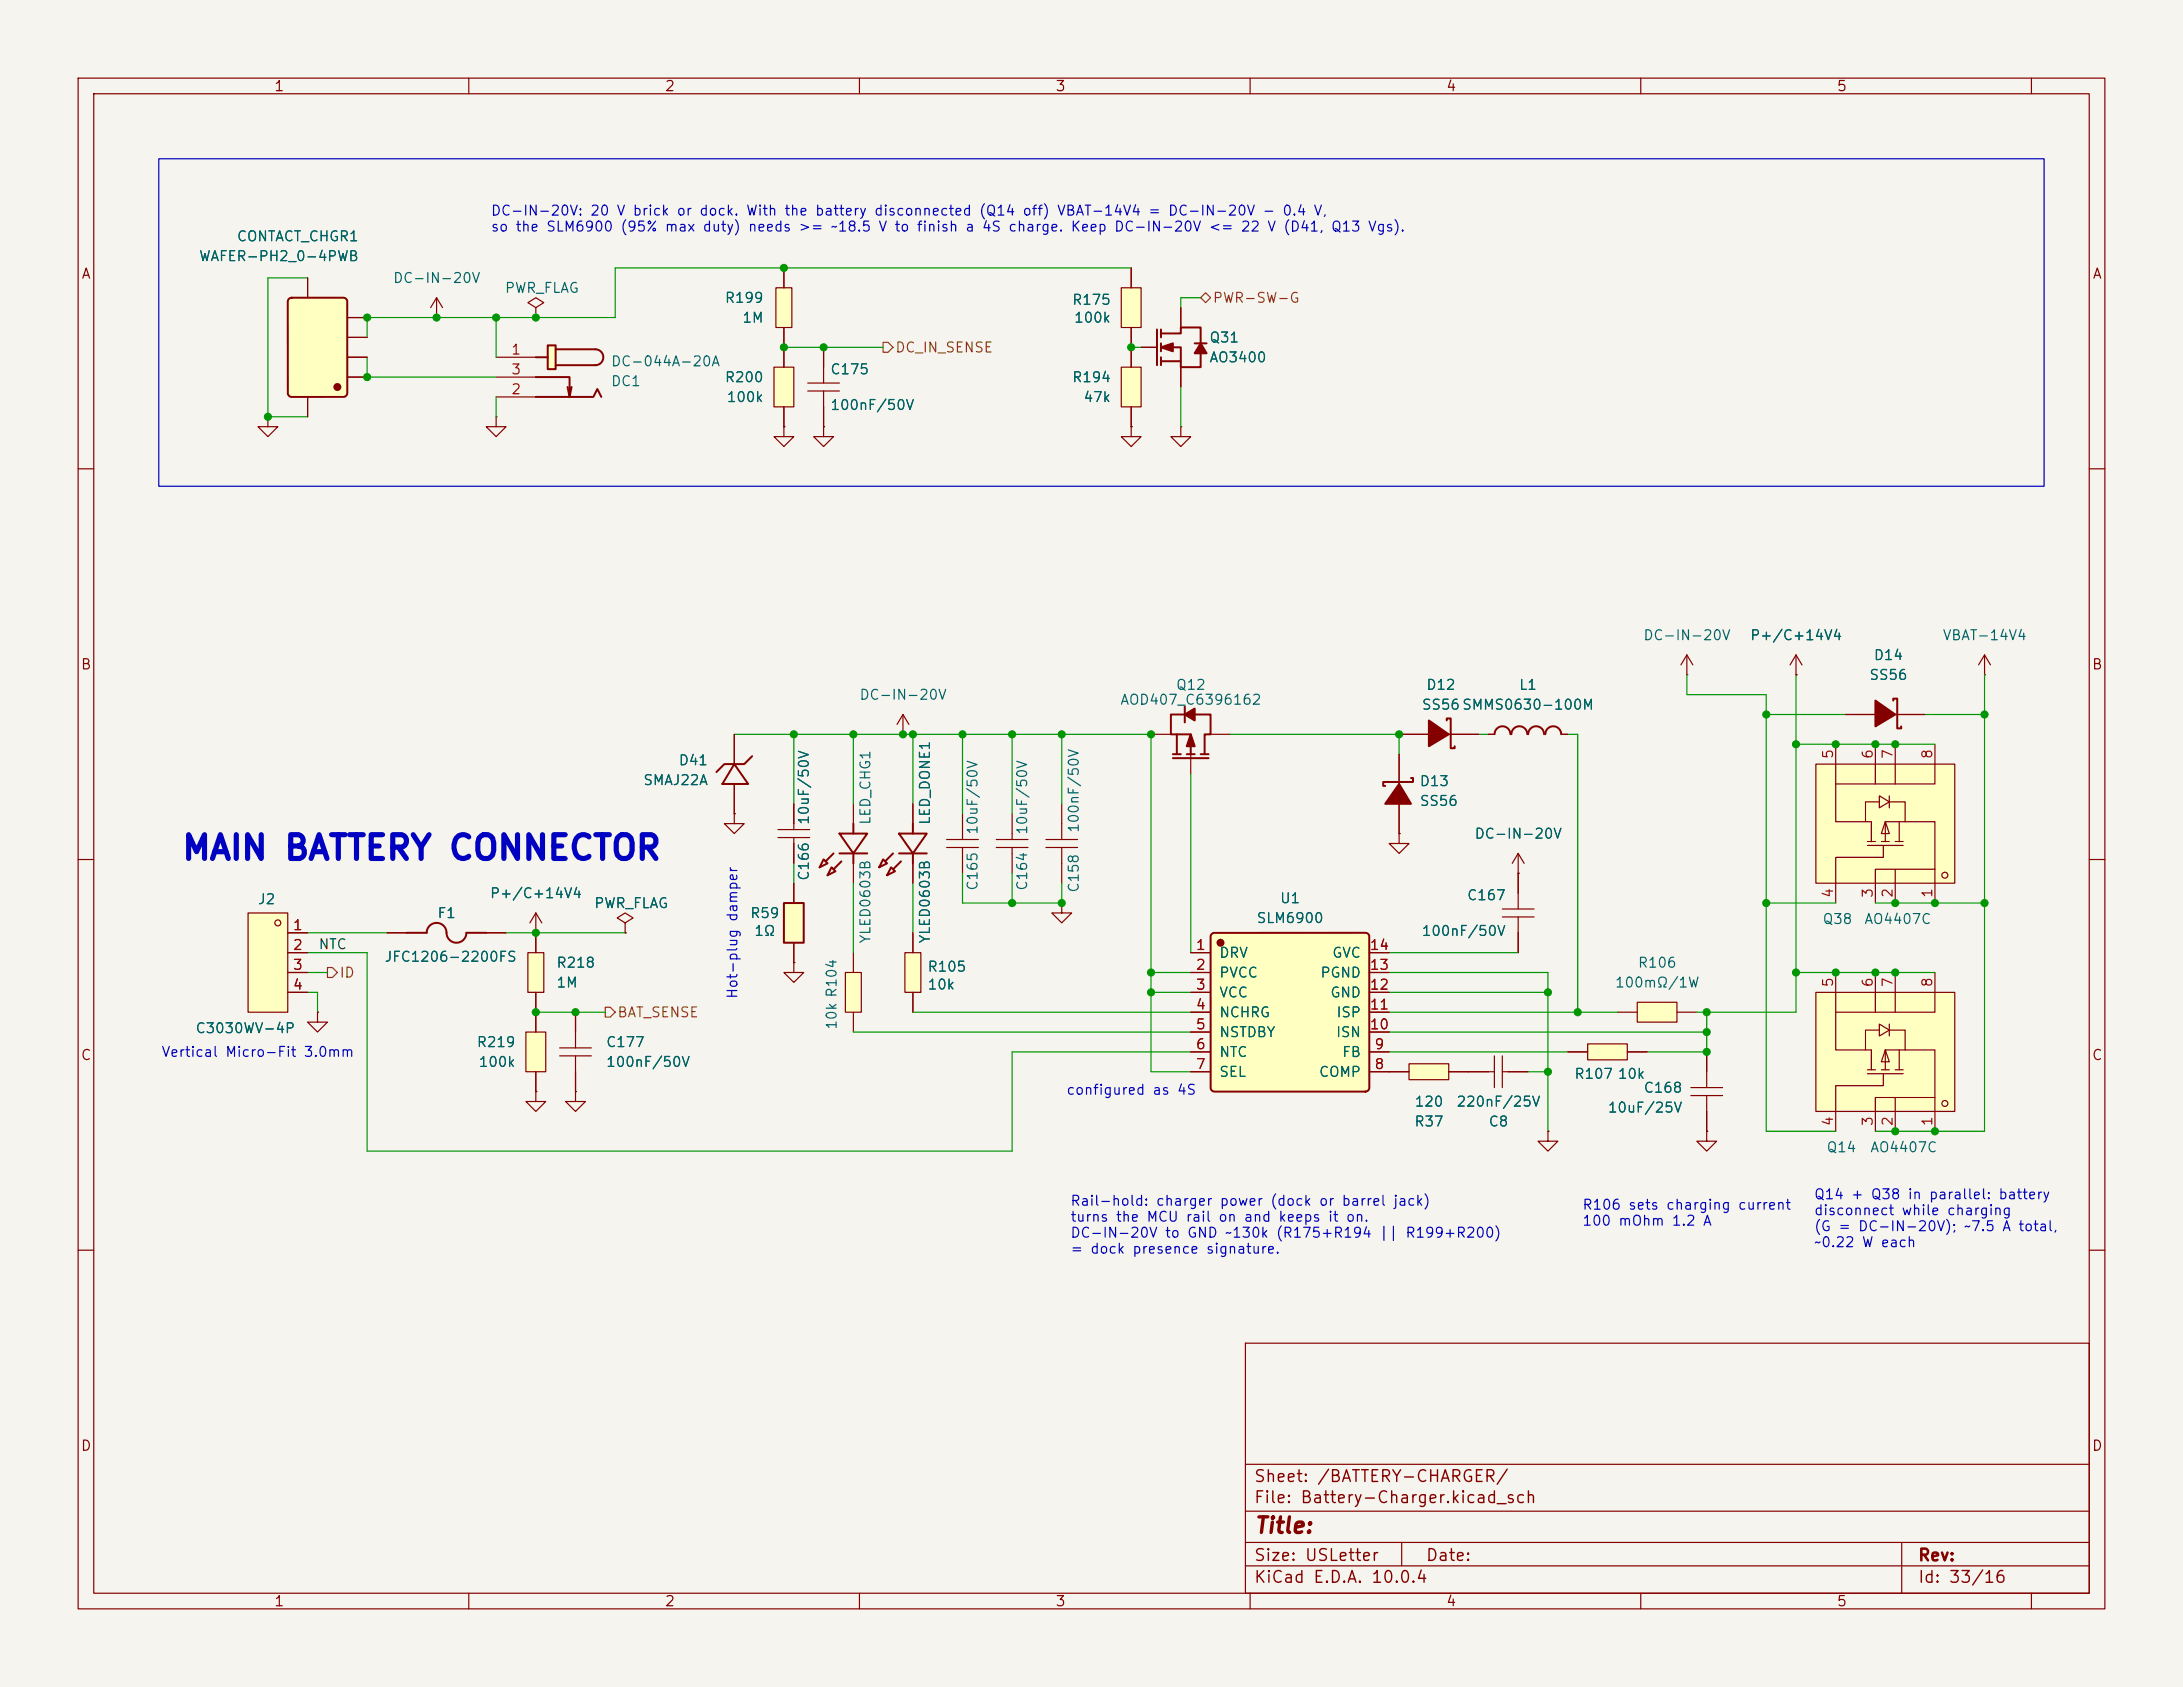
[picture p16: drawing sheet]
<svg xmlns="http://www.w3.org/2000/svg" width="279mm" height="216mm" viewBox="0 0 279 216" stroke-linecap="round" stroke-linejoin="round" font-family="sans-serif">
<defs><g id="words">
<text font-size="3" fill="#0000c2" x="23.1" y="110.8">MAIN BATTERY CONNECTOR</text>
<text font-size="2" fill="#840000" x="160.4" y="196.7">Title:</text>
<g font-size="1.5" fill="#840000">
<text x="160.4" y="190">Sheet: /BATTERY-CHARGER/</text>
<text x="160.4" y="192.7">File: Battery-Charger.kicad_sch</text>
<text x="160.4" y="202.9">KiCad E.D.A. 10.0.4</text>
<text x="160.4" y="200.1">Size: USLetter</text>
<text x="182.4" y="200.1">Date:</text>
<text x="245.4" y="200.1">Rev:</text>
<text x="245.4" y="202.9">Id: 33/16</text>
</g>
<g font-size="1.3" fill="#840000">
<text x="35" y="12">1</text>
<text x="85" y="12">2</text>
<text x="135" y="12">3</text>
<text x="185" y="12">4</text>
<text x="235" y="12">5</text>
<text x="10.3" y="36">A</text>
<text x="267.7" y="36">A</text>
<text x="10.3" y="86">B</text>
<text x="267.7" y="86">B</text>
<text x="10.3" y="136">C</text>
<text x="267.7" y="136">C</text>
<text x="10.3" y="186">D</text>
<text x="267.7" y="186">D</text>
<text x="35" y="205.9">1</text>
<text x="85" y="205.9">2</text>
<text x="135" y="205.9">3</text>
<text x="185" y="205.9">4</text>
<text x="235" y="205.9">5</text>
</g>
<g font-size="1.3" fill="#0000c2">
<text x="62.7" y="27.9">DC-IN-20V: 20 V brick or dock. With the battery disconnected (Q14 off) VBAT-14V4 = DC-IN-20V - 0.4 V,</text>
<text x="62.7" y="30">so the SLM6900 (95% max duty) needs &gt;= ~18.5 V to finish a 4S charge. Keep DC-IN-20V &lt;= 22 V (D41, Q13 Vgs).</text>
<text x="94.7" y="127.9" transform="rotate(-90 94.7 127.9)">Hot-plug damper</text>
<text x="20.6" y="135.6">Vertical Micro-Fit 3.0mm</text>
<text x="136.4" y="140.4">configured as 4S</text>
<text x="136.9" y="154.6">Rail-hold: charger power (dock or barrel jack)</text>
<text x="202.4" y="155.1">R106 sets charging current</text>
<text x="232.1" y="153.8">Q14 + Q38 in parallel: battery</text>
<text x="232.1" y="155.8">disconnect while charging</text>
<text x="136.9" y="156.7">turns the MCU rail on and keeps it on.</text>
<text x="136.9" y="158.7">DC-IN-20V to GND ~130k (R175+R194 || R199+R200)</text>
<text x="136.9" y="160.8">= dock presence signature.</text>
<text x="202.4" y="157.2">100 mOhm 1.2 A</text>
<text x="232.1" y="157.9">(G = DC-IN-20V); ~7.5 A total,</text>
<text x="232.1" y="159.9">~0.22 W each</text>
</g>
<g font-size="1.3" fill="#006464">
<text x="25.4" y="33.7">WAFER-PH2_0-4PWB</text>
<text x="30.2" y="31.2">CONTACT_CHGR1</text>
<text x="50.2" y="36.5">DC-IN-20V</text>
<text x="64.5" y="37.8">PWR_FLAG</text>
<text x="92.7" y="39.1">R199</text>
<text x="94.9" y="41.6">1M</text>
<text x="137.1" y="39.3">R175</text>
<text x="137.4" y="41.6">100k</text>
<text x="78.1" y="47.2">DC-044A-20A</text>
<text x="154.7" y="44.2">Q31</text>
<text x="154.7" y="46.7">AO3400</text>
<text x="78.1" y="49.7">DC1</text>
<text x="92.7" y="49.2">R200</text>
<text x="92.9" y="51.8">100k</text>
<text x="106.2" y="48.2">C175</text>
<text x="106.2" y="52.8">100nF/50V</text>
<text x="137.1" y="49.2">R194</text>
<text x="138.6" y="51.8">47k</text>
<text x="210.2" y="82.3">DC-IN-20V</text>
<text x="223.9" y="82.3">P+/C+14V4</text>
<text x="248.5" y="82.3">VBAT-14V4</text>
<text x="109.9" y="89.9">DC-IN-20V</text>
<text x="150.4" y="88.6">Q12</text>
<text x="182.5" y="88.6">D12</text>
<text x="194.3" y="88.6">L1</text>
<text x="239.2" y="87.3">SS56</text>
<text x="239.7" y="84.8">D14</text>
<text x="143.3" y="90.5">AOD407_C6396162</text>
<text x="181.9" y="91.1">SS56SMMS0630-100M</text>
<text x="82.2" y="100.8">SMAJ22A</text>
<text x="86.8" y="98.3">D41</text>
<text x="181.6" y="100.9">D13</text>
<text x="103.8" y="105.7" transform="rotate(-90 103.8 105.7)">10uF/50V</text>
<text x="111.7" y="105.7" transform="rotate(-90 111.7 105.7)">LED_CHG1</text>
<text x="119.3" y="105.7" transform="rotate(-90 119.3 105.7)">LED_DONE1</text>
<text x="125.4" y="106.9" transform="rotate(-90 125.4 106.9)">10uF/50V</text>
<text x="131.8" y="106.9" transform="rotate(-90 131.8 106.9)">10uF/50V</text>
<text x="138.4" y="106.7" transform="rotate(-90 138.4 106.7)">100nF/50V</text>
<text x="181.6" y="103.5">SS56</text>
<text x="188.6" y="107.7">DC-IN-20V</text>
<text x="103.8" y="112.8" transform="rotate(-90 103.8 112.8)">C166</text>
<text x="32.9" y="116">J2</text>
<text x="55.9" y="117.8">F1</text>
<text x="62.6" y="115.3">P+/C+14V4</text>
<text x="76" y="116.5">PWR_FLAG</text>
<text x="95.9" y="117.8">R59</text>
<text x="125.4" y="114.1" transform="rotate(-90 125.4 114.1)">C165</text>
<text x="131.8" y="114.1" transform="rotate(-90 131.8 114.1)">C164</text>
<text x="138.4" y="114.3" transform="rotate(-90 138.4 114.3)">C158</text>
<text x="160.7" y="118.4">SLM6900</text>
<text x="163.7" y="115.9">U1</text>
<text x="187.7" y="115.5">C167</text>
<text x="233.2" y="118.6">Q38</text>
<text x="238.5" y="118.6">AO4407C</text>
<text x="49.1" y="123.4">JFC1206-2200FS</text>
<text x="71.1" y="124.2">R218</text>
<text x="96.4" y="120.1">1Ω</text>
<text x="111.7" y="120.8" transform="rotate(-90 111.7 120.8)">YLED0603B</text>
<text x="118.6" y="124.7">R105</text>
<text x="119.3" y="120.8" transform="rotate(-90 119.3 120.8)">YLED0603B</text>
<text x="156" y="122.9">DRV</text>
<text x="156" y="125.4">PVCC</text>
<text x="168.9" y="125.4">PGND</text>
<text x="170.4" y="122.9">GVC</text>
<text x="181.9" y="120.1">100nF/50V</text>
<text x="209.5" y="124.2">R106</text>
<text x="71.1" y="126.7">1M</text>
<text x="107.4" y="131.9" transform="rotate(-90 107.4 131.9)">10k R104</text>
<text x="118.6" y="127">10k</text>
<text x="156" y="128">VCC</text>
<text x="156" y="130.5">NCHRG</text>
<text x="170.2" y="128">GND</text>
<text x="171" y="130.5">ISP</text>
<text x="206.6" y="126.7">100mΩ/1W</text>
<text x="24.9" y="132.5">C3030WV-4P</text>
<text x="60.9" y="134.3">R219</text>
<text x="61.2" y="136.9">100k</text>
<text x="77.5" y="134.3">C177</text>
<text x="77.5" y="136.9">100nF/50V</text>
<text x="156" y="133.1">NSTDBY</text>
<text x="156" y="135.6">NTC</text>
<text x="170.9" y="133.1">ISN</text>
<text x="171.7" y="135.6">FB</text>
<text x="156" y="138.1">SEL</text>
<text x="168.7" y="138.1">COMP</text>
<text x="181" y="141.9">120</text>
<text x="186.3" y="141.9">220nF/25V</text>
<text x="201.4" y="138.4">R107</text>
<text x="205.7" y="142.7">10uF/25V</text>
<text x="207" y="138.4">10k</text>
<text x="210.3" y="140.2">C168</text>
<text x="180.9" y="144.5">R37</text>
<text x="190.4" y="144.5">C8</text>
<text x="233.7" y="147.8">Q14</text>
<text x="239.3" y="147.8">AO4407C</text>
</g>
<g font-size="1.3" fill="#725600">
<text x="155.1" y="39.1">PWR-SW-G</text>
<text x="114.5" y="45.4">DC_IN_SENSE</text>
<text x="43.4" y="125.4">ID</text>
<text x="78.9" y="130.5">BAT_SENSE</text>
</g>
<g font-size="1.3" fill="#a90000">
<text x="65.3" y="45.7">1</text>
<text x="65.3" y="50.8">2</text>
<text x="65.3" y="48.2">3</text>
<text x="234.9" y="97.2" transform="rotate(-90 234.9 97.2)">5</text>
<text x="240" y="97.2" transform="rotate(-90 240 97.2)">6</text>
<text x="242.5" y="97.2" transform="rotate(-90 242.5 97.2)">7</text>
<text x="247.6" y="97.2" transform="rotate(-90 247.6 97.2)">8</text>
<text x="37.4" y="119.4">1</text>
<text x="234.9" y="115" transform="rotate(-90 234.9 115)">4</text>
<text x="240" y="115" transform="rotate(-90 240 115)">3</text>
<text x="242.5" y="115" transform="rotate(-90 242.5 115)">2</text>
<text x="247.6" y="115" transform="rotate(-90 247.6 115)">1</text>
<text x="37.4" y="121.9">2</text>
<text x="37.4" y="124.4">3</text>
<text x="153" y="121.9">1</text>
<text x="153" y="124.4">2</text>
<text x="175.2" y="124.4">13</text>
<text x="175.2" y="121.9">14</text>
<text x="37.4" y="127">4</text>
<text x="153" y="127">3</text>
<text x="153" y="129.5">4</text>
<text x="175.2" y="129.5">11</text>
<text x="175.2" y="127">12</text>
<text x="234.9" y="126.4" transform="rotate(-90 234.9 126.4)">5</text>
<text x="240" y="126.4" transform="rotate(-90 240 126.4)">6</text>
<text x="242.5" y="126.4" transform="rotate(-90 242.5 126.4)">7</text>
<text x="247.6" y="126.4" transform="rotate(-90 247.6 126.4)">8</text>
<text x="153" y="132.1">5</text>
<text x="153" y="134.6">6</text>
<text x="153" y="137.1">7</text>
<text x="175.2" y="132.1">10</text>
<text x="175.8" y="137.1">8</text>
<text x="175.8" y="134.6">9</text>
<text x="234.9" y="144.2" transform="rotate(-90 234.9 144.2)">4</text>
<text x="240" y="144.2" transform="rotate(-90 240 144.2)">3</text>
<text x="242.5" y="144.2" transform="rotate(-90 242.5 144.2)">2</text>
<text x="247.6" y="144.2" transform="rotate(-90 247.6 144.2)">1</text>
</g>
<text font-size="1.3" fill="#0f0f0f" x="40.7" y="121.8">NTC</text>
</g></defs>
<path d="M0 0h279.4v215.9h-279.4z" fill="#f5f4ef" stroke="#f5f4ef" stroke-width=".13"/>
<g fill="none" stroke="#840000" stroke-width=".15">
<path d="M10 10h259.4v195.9h-259.4zM12 12h255.4v191.9h-255.4zM60 10v2M110 10v2M160 10v2M210 10v2M260 10v2M10 60h2M267.4 60h2M10 110h2M267.4 110h2M10 160h2"/>
<path d="M159.4 171.9h108v32h-108zM267.4 160h2M159.4 197.4h108M159.4 193.4h108M159.4 187.4h108M179.4 197.4v3M243.4 197.4v6.5M60 203.9v2M110 203.9v2M159.4 200.4h108M160 203.9v2M210 203.9v2"/>
<path d="M260 203.9v2"/>
</g>
<path d="M203.2 133.6h5.1v2h-5.1z" fill="#ffffc2"/>
<path d="M200.7 134.6h2.5M203.2 133.6h5.1v2h-5.1zM208.3 134.6h2.5" fill="none" stroke="#840000" stroke-width=".15"/>
<path d="M180.3 136.1h5.1v2.1h-5.1z" fill="#ffffc2"/>
<path d="M55.9 38.1l-.8 1.3M55.9 38.1l.7 1.3M55.9 38.1v2.5M55.9 40.6h.1M115.6 94h.1M115.6 91.4l-.8 1.3M115.6 91.4l.7 1.3M115.6 91.4v2.6M177.8 137.2h2.5M180.3 136.1h5.1v2.1h-5.1zM185.4 137.2h2.6" fill="none" stroke="#840000" stroke-width=".15"/>
<path d="M31.7 116.8h5.1v12.7h-5.1z" fill="#ffffc2"/>
<g fill="none" stroke="#840000" stroke-width=".15">
<path d="M68.6 39.4l1-.7-1-.6-1 .6 1 .7v1.2M68.6 40.6h.1M103.4 49h4M103.4 50h4M105.4 44.5v4.5M105.4 50v4.6M31.7 116.8h5.1v12.7h-5.1zM36.8 119.4h2.6M36.8 121.9h2.6M36.8 124.5h2.6M36.8 127h2.6"/>
<circle cx="35.6" cy="118.1" r=".38"/>
</g>
<path d="M209.5 128.3h5.1v2.5h-5.1z" fill="#ffffc2"/>
<path d="M207 129.5h2.5M209.5 128.3h5.1v2.5h-5.1zM214.6 129.5h2.6" fill="none" stroke="#840000" stroke-width=".15"/>
<g fill="#ffffc2">
<path d="M232.4 127h17.8v15.2h-17.8z"/>
<path d="M241.3 134.4l.5 1.5h-1z"/>
<path d="M240.5 131.1l1.3 .7-1.3 .8z"/>
</g>
<g fill="none" stroke="#840000" stroke-width=".15">
<path d="M71.6 134.1h4.1M71.6 135.1h4.1M73.7 129.5v4.6M73.7 135.1v4.6M232.4 127h17.8v15.2h-17.8zM234.9 124.5v9.9h3.9M239 137.4h4.6M239 136.9h1M240 124.5v5M240.5 131.8h-1.7v2.6h.7v2.5M240.5 131.1l1.3 .7-1.3 .8zM240.8 136.9h1"/>
<path d="M241.1 137.4v1.5h-6.2v5.9M241.3 134.4l.5 1.5h-1zM241.8 131.8h2v2.6M241.8 131.1v1.5M242.6 124.5v5M242.6 136.9h1M243.1 134.4v2.5M243.8 134.4h-2.5v2.5M243.8 134.4h3.8v6.1h-7.6v4.3M247.6 124.5v5h-12.7M242.6 140.5v4.3M247.6 140.5v4.3"/>
<circle cx="248.9" cy="141.2" r=".38"/>
</g>
<g fill="#ffffc2">
<path d="M232.4 97.8h17.8v15.2h-17.8z"/>
<path d="M241.3 105.2l.5 1.5h-1z"/>
<path d="M240.5 101.9l1.3 .7-1.3 .8z"/>
</g>
<g fill="none" stroke="#840000" stroke-width=".15">
<path d="M232.4 97.8h17.8v15.2h-17.8zM234.9 95.3v9.9h3.9M240 95.3v5M242.6 95.3v5M247.6 95.3v5h-12.7M239 108.2h4.6M239 107.7h1M240.5 102.6h-1.7v2.6h.7v2.5M240.5 101.9l1.3 .7-1.3 .8zM240.8 107.7h1M241.1 108.2v1.5h-6.2v5.9M241.3 105.2l.5 1.5h-1z"/>
<path d="M241.8 102.6h2v2.6M241.8 101.9v1.5M242.6 111.2v4.4M242.6 107.7h1M243.1 105.2v2.5M243.8 105.2h-2.5v2.5M243.8 105.2h3.8v6h-7.6v4.4M247.6 111.2v4.4M188 137.2h3.3M191.3 135.1v4.1M192.3 137.2h3.3M192.3 135.1v4.1"/>
<path d="M216.4 139.2h4.1M218.4 134.6v4.6M198.1 144.8v1.3h-1.3l1.3 1.2 1.3-1.2h-1.3M198.1 144.8h.1M216.4 140.2h4.1M218.4 144.8v1.3h-1.2l1.2 1.2 1.3-1.2h-1.3M218.4 144.8h.1M218.4 140.2v4.6"/>
<circle cx="248.9" cy="112" r=".38"/>
</g>
<path d="M143.5 36.8h2.5v5.1h-2.5z" fill="#ffffc2"/>
<path d="M143.5 36.8h2.5v5.1h-2.5zM144.8 34.3v2.5M151.1 39.4v2.5M144.8 41.9v2.6M146 44.5h2.1M151.1 47v2.5M254 86.4h.1M254 83.8l-.8 1.3M254 83.8l.8 1.3M254 83.8v2.6" fill="none" stroke="#840000" stroke-width=".15"/>
<path d="M148.1 42.2v4.5M148.6 42.7h2.5v-.8h2.6v2M148.6 44.5h2.5v2.5h2.6v-1.8M148.6 42.2v1M148.6 43.9v1.1M148.6 45.7v1M148.6 46.2h2.5M152.9 43.9h1.5" fill="none" stroke="#840000" stroke-width=".25"/>
<g fill="#840000" stroke="#840000" stroke-width=".25">
<path d="M148.6 44.5l1.5-.6v1.1z"/>
<path d="M153.7 43.9l.7 1.3h-1.5z"/>
</g>
<path d="M143.5 47h2.5v5.1h-2.5z" fill="#ffffc2"/>
<path d="M143.5 47h2.5v5.1h-2.5zM144.8 44.5v2.5M144.8 52.1v2.5" fill="none" stroke="#840000" stroke-width=".15"/>
<path d="M155.1 119.5l.2-.1h19.5l.3 .1 .2 .3v19.4a.51 .51 0 0 1-.5 .5h-19.4l-.3-.1-.2-.3v-19.4z" fill="#ffffc2"/>
<circle cx="156.2" cy="120.7" r=".38" fill="#840000" stroke="#840000" stroke-width=".25"/>
<path d="M155.1 119.5l.2-.1h19.5l.3 .1 .2 .3v19.4a.51 .51 0 0 1-.5 .5h-19.4l-.3-.1-.2-.3v-19.4z" fill="none" stroke="#840000" stroke-width=".25"/>
<g fill="none" stroke="#840000" stroke-width=".15">
<path d="M34.3 53.3v1.3h1.3l-1.3 1.3-1.3-1.3h1.3M34.3 53.3h.1M63.5 53.3v1.3h1.3l-1.3 1.3-1.3-1.3h1.3M63.5 53.3h.1M105.4 54.6v1.3h1.3l-1.3 1.3-1.3-1.3h1.3M105.4 54.6h.1M179.1 106.7v1.3h-1.3l1.3 1.2 1.2-1.2h-1.2M179.1 106.7h.1M192.3 117.4h4M192.3 116.3h4M194.3 111.8h.1M194.3 109.2l-.8 1.3"/>
<path d="M194.3 109.2l.8 1.3M194.3 109.2v7.1M194.3 117.4v4.5M40.6 129.5v1.3h-1.2l1.2 1.3 1.3-1.3h-1.3M40.6 129.5h.1M68.6 139.7v1.3h1.2l-1.2 1.2-1.3-1.2h1.3M68.6 139.7h.1M73.7 139.7v1.3h1.2l-1.2 1.2-1.3-1.2h1.3M73.7 139.7h.1M152.4 121.9h2.5M152.4 124.5h2.5M152.4 127h2.5"/>
<path d="M152.4 129.5h2.5M152.4 132.1h2.5M152.4 134.6h2.5M152.4 137.2h2.5M175.3 121.9h2.5M175.3 124.5h2.5M175.3 127h2.5M175.3 129.5h2.5M175.3 132.1h2.5M175.3 134.6h2.5M175.3 137.2h2.5"/>
</g>
<path d="M37 38.2l.3-.1h6.6l.5 .2v.2v11.8l-.2 .4-.2 .1h-6.7l-.4-.2-.1-.2v-11.8z" fill="#ffffc2"/>
<circle cx="43.2" cy="49.5" r=".38" fill="#840000" stroke="#840000" stroke-width=".25"/>
<path d="M37 38.2l.3-.1h6.6l.5 .2v.2v11.8l-.2 .4-.2 .1h-6.7l-.4-.2-.1-.2v-11.8z" fill="none" stroke="#840000" stroke-width=".25"/>
<path d="M39.4 35.6v2.5M39.4 50.8v2.5M44.4 48.3h2.6M44.4 45.7h2.6M44.4 43.2h2.6M44.4 40.6h2.6" fill="none" stroke="#840000" stroke-width=".15"/>
<path d="M99.3 36.8h2v5.1h-2z" fill="#ffffc2"/>
<path d="M99.3 36.8h2v5.1h-2zM100.3 34.3v2.5M100.3 41.9v2.6M49.5 119.4h2.6M62.2 119.4h2.6" fill="none" stroke="#840000" stroke-width=".15"/>
<path d="M52.1 119.4h2.5a1.29 1.29 0 0 1 1.4-1.3 1.29 1.29 0 0 1 1.2 1.5 1.27 1.27 0 0 0 1.3 1 1.27 1.27 0 0 0 1.2-1.2h2.5" fill="none" stroke="#840000" stroke-width=".25"/>
<path d="M67.3 132.1h2.5v5.1h-2.5z" fill="#ffffc2"/>
<path d="M94 94v3.8M94 100.3v3.8M67.3 132.1h2.5v5.1h-2.5zM68.6 129.5v2.6M68.6 137.2v2.5" fill="none" stroke="#840000" stroke-width=".15"/>
<path d="M94 97.8l1.8 2.5h-3.3zM96.3 96.8l-1.1 1h-2.5l-1 1" fill="none" stroke="#840000" stroke-width=".25"/>
<path d="M99.1 47h2.5v5.1h-2.5z" fill="#ffffc2"/>
<path d="M99.1 47h2.5v5.1h-2.5zM100.3 44.5v2.5M100.3 52.1v2.5" fill="none" stroke="#840000" stroke-width=".15"/>
<path d="M70.1 44.2h1v3h-1z" fill="#ffffc2"/>
<g fill="none" stroke="#840000" stroke-width=".25">
<path d="M68.6 48.3h4.3v2.5l.3-1.3M68.6 50.8h7.3l.6-1 .5 1M68.6 45.7h1.5M70.1 44.2h1v3h-1zM71.1 44.7h5.1a1.02 1.02 0 0 1 1 1 1.02 1.02 0 0 1-1 1h-5.1M72.6 49.5l.3 1.3M150.1 97h4.6M150.1 96.5h1M150.6 94v2.5M151.6 91.4h-1.7v2.6h2.5v2.5M151.6 90.4v2.1M151.9 96.5h1"/>
<path d="M152.9 91.4h2v2.6h-.7v2.5M153.7 96.5h1M180.6 99.6h.2v.5h-3.8v.5h.3M185.2 92.2v-.3h.5v3.9h.5v-.3M191.3 94a1.01 1.01 0 0 1 1-1 1.01 1.01 0 0 1 1 1M193.4 94a1.01 1.01 0 0 1 1.1-1.1 1.01 1.01 0 0 1 1 1.1M195.6 94a1.01 1.01 0 0 1 1-1.1 1.01 1.01 0 0 1 1 1.1M197.8 94a1.01 1.01 0 0 1 1-1.1 1.01 1.01 0 0 1 1 1.1M242.3 89.7v-.3h.5v3.8h.5v-.2M105.4 110l.5 .5-1 .5zM106.4 111l.5 .5-1 .5zM106.7 109.2l-1 1"/>
<path d="M107.4 106.7h3.6l-1.8 2.5zM107.4 109.2h3.6M107.7 110.2l-1 1.1M109.2 105.4v1.3M109.2 109.2v1.3"/>
</g>
<g fill="none" stroke="#840000" stroke-width=".15">
<path d="M63.5 45.7h5.1M63.5 50.8h5.1M63.5 48.3h5.1M100.3 54.6v1.3h1.3l-1.3 1.3-1.2-1.3h1.2M100.3 54.6h.1M144.8 54.6v1.3h1.2l-1.2 1.3-1.3-1.3h1.3M144.8 54.6h.1M151.1 54.6v1.3h1.3l-1.3 1.3-1.2-1.3h1.2M151.1 54.6h.1M147.3 94h2.6M152.4 96.5v2.6M154.9 94h2.6"/>
<path d="M179.1 94h3.8M179.1 96.5v3.8M185.4 94h3.8M190.5 94h.8M199.9 94h.8M215.9 86.4h.1M215.9 83.8l-.8 1.3M215.9 83.8l.8 1.3M215.9 83.8v2.6M229.9 86.4h.1M229.9 83.8l-.8 1.3M229.9 83.8l.7 1.3"/>
<path d="M229.9 83.8v2.6M236.2 91.4h3.8M242.6 91.4h3.8M109.2 102.9v2.5M109.2 110.5v2.5M179.1 102.9v3.8"/>
</g>
<g fill="#840000" stroke="#840000" stroke-width=".25">
<path d="M240 89.7l2.6 1.7-2.6 1.6z"/>
<path d="M152.4 94l.5 1.5h-1z"/>
<path d="M151.6 91.4l1.3-.7v1.5z"/>
<path d="M179.1 100.3l1.5 2.6h-3.3z"/>
<path d="M182.9 92.2l2.5 1.8-2.5 1.5z"/>
</g>
<path d="M108.2 124.5h2v5h-2z" fill="#ffffc2"/>
<path d="M101.6 123.2v1.3h-1.3l1.3 1.2 1.3-1.2h-1.3M101.6 123.2h.1M108.2 124.5h2v5h-2zM109.2 121.9v2.6M109.2 129.5v2.6" fill="none" stroke="#840000" stroke-width=".15"/>
<path d="M100.3 115.6h2.6v5.1h-2.6z" fill="#ffffc2"/>
<path d="M100.3 115.6h2.6v5.1h-2.6zM113 110l.5 .5-1 .5zM114 111l.6 .5-1.1 .5zM114.3 109.2l-1 1M115.1 106.7h3.5l-1.8 2.5zM115.1 109.2h3.5M115.3 110.2l-1 1.1M116.8 105.4v1.3M116.8 109.2v1.3" fill="none" stroke="#840000" stroke-width=".25"/>
<g fill="none" stroke="#840000" stroke-width=".15">
<path d="M94 104.1v1.3h1.2l-1.2 1.3-1.3-1.3h1.3M94 104.1h.1M99.6 106.2h4M99.6 107.2h4M101.6 102.9v3.3M101.6 107.2v3.3M101.6 113v2.6M116.8 102.9v2.5M116.8 110.5v2.5M121.2 107.4h4M121.2 108.5h4M123.2 104.1v3.3"/>
<path d="M123.2 108.5v3.3M127.5 107.4h4.1M127.5 108.5h4.1M129.5 104.1v3.3M129.5 108.5v3.3M133.9 107.4h4M133.9 108.5h4M135.9 115.6v1.2h-1.3l1.3 1.3 1.3-1.3h-1.3M135.9 115.6h.1M135.9 102.9v4.5M135.9 108.5v4.5M101.6 120.7v2.5"/>
</g>
<path d="M115.8 121.9h2.1v5.1h-2.1z" fill="#ffffc2"/>
<path d="M116.8 119.4v2.5M115.8 121.9h2.1v5.1h-2.1zM116.8 127v2.5" fill="none" stroke="#840000" stroke-width=".15"/>
<path d="M67.6 121.9h2v5.1h-2z" fill="#ffffc2"/>
<g fill="none" stroke="#840000" stroke-width=".15">
<path d="M39.4 35.6v2.5M100.3 34.3v2.5M144.8 34.3v2.5M151.1 39.4v2.5M34.3 53.3h.1M39.4 50.8v2.5M44.4 48.3h2.6M44.4 45.7h2.6M44.4 43.2h2.6M44.4 40.6h2.6M100.3 54.6h.1M100.3 41.9v5.1"/>
<path d="M100.3 52.1v2.5M105.4 54.6h.1M105.4 44.5v2.5M105.4 52.1v2.5M144.8 54.6h.1M144.8 41.9v5.1M144.8 52.1v2.5M146 44.5h2.1M151.1 47v2.5M94 94v3.8M179.1 94h3.8M179.1 96.5v3.8"/>
<path d="M185.4 94h3.8M190.5 94h.8M199.9 94h.8M229.9 86.4h.1M236.2 91.4h3.8M242.6 91.4h3.8M36.8 119.4h2.6M49.5 119.4h2.6M62.2 119.4h2.6M68.6 119.4h.1M68.6 116.8v5.1M68.6 116.8l-.8 1.3"/>
<path d="M68.6 116.8l.7 1.3M80 118.1l1-.6-1-.7-1 .7 1 .6v1.3M80 119.4h.1M94 104.1h.1M94 100.3v3.8M101.6 102.9v2.5M101.6 108v2.5M101.6 113v2.6M116.8 102.9v2.5M116.8 110.5v2.5M116.8 119.4v2.5M179.1 106.7h.1"/>
<path d="M179.1 102.9v3.8M194.3 111.8h.1M194.3 111.8v2.5M194.3 119.4v2.5M36.8 121.9h2.6M36.8 124.5h2.6M36.8 127h2.6M40.6 129.5h.1M67.6 121.9h2v5.1h-2zM68.6 139.7h.1M68.6 127v5.1M68.6 137.2v2.5"/>
<path d="M73.7 139.7h.1M73.7 129.5v2.6M73.7 137.2v2.5M101.6 123.2h.1M101.6 120.7v2.5M116.8 127v2.5M152.4 137.2h2.5M152.4 134.6h2.5M152.4 121.9h2.5M152.4 124.5h2.5M152.4 127h2.5M152.4 129.5h2.5"/>
<path d="M152.4 132.1h2.5M175.3 137.2h5M175.3 134.6h2.5M175.3 121.9h2.5M175.3 124.5h2.5M175.3 127h2.5M175.3 129.5h2.5M175.3 132.1h2.5M185.4 137.2h5.1M193 137.2h2.6M200.7 134.6h2.5M208.3 134.6h2.5"/>
<path d="M218.4 134.6v2.6M198.1 144.8h.1M218.4 144.8h.1M218.4 142.2v2.6"/>
</g>
<path d="M154.3 37.5l.6 .6-.6 .6-.6-.6zM113 43.8h.7l.6 .7-.6 .6h-.7zM41.9 123.8h.6l.7 .7-.7 .6h-.6zM77.5 128.9h.6l.6 .6-.6 .7h-.6z" fill="none" stroke="#725600" stroke-width=".15"/>
<g fill="none" stroke="#009600" stroke-width=".15">
<path d="M39.4 35.6h-5.1v17.7h5.1M144.8 34.3h-66.1v6.3h-31.7v2.6M153.7 38.1h-2.6v1.3M47 45.7v2.6h16.5M63.5 40.6v5.1M63.5 50.8v2.5M100.3 44.5h12.7M144.8 44.5h1.2M151.1 49.5v5.1M94 94h53.3v43.2h5.1M101.6 94v8.9M109.2 94v8.9"/>
<path d="M116.8 94v8.9M123.2 94v10.1M129.5 94v10.1M135.9 94v8.9M152.4 99.1v22.8M157.5 94h21.6v2.5M189.2 94h1.3M200.7 94h1.2v35.5M215.9 86.4v2.5h10.2v55.9h8.8M226.1 91.4h10.1M229.9 86.4v43.1h-12.7M229.9 95.3h17.7"/>
<path d="M246.4 91.4h7.6M254 86.4v58.4h-14M39.4 119.4h10.1M64.8 119.4h15.2M101.6 110.5v2.5M109.2 113v8.9M116.8 113v6.4M123.2 111.8v3.8h12.7v-2.6M129.5 111.8v3.8M226.1 115.6h8.8M240 115.6h14M39.4 121.9h7.6v25.4h82.5v-12.7h22.9"/>
<path d="M39.4 124.5h2.5M39.4 127h1.2v2.5M68.6 129.5h8.9M109.2 132.1h43.2M116.8 129.5h35.6M147.3 124.5h5.1M147.3 127h5.1M177.8 124.5h20.3v20.3M177.8 129.5h29.2M177.8 134.6h22.9M177.8 121.9h16.5M177.8 127h20.3"/>
<path d="M177.8 132.1h40.6M195.6 137.2h2.5M218.4 129.5v5.1h-7.6M229.9 124.5h17.7"/>
</g>
<path d="M20.3 20.3h241.3v41.9h-241.3z" fill="none" stroke="#0000c2" stroke-width=".15"/>
<g fill="#009600" stroke="#009600" stroke-width=".13">
<circle cx="129.5" cy="115.6" r=".46"/>
<circle cx="135.9" cy="115.6" r=".46"/>
<circle cx="115.6" cy="94" r=".46"/>
<circle cx="109.2" cy="94" r=".46"/>
<circle cx="101.6" cy="94" r=".46"/>
<circle cx="105.4" cy="44.5" r=".46"/>
<circle cx="135.9" cy="94" r=".46"/>
<circle cx="129.5" cy="94" r=".46"/>
<circle cx="123.2" cy="94" r=".46"/>
<circle cx="147.3" cy="127" r=".46"/>
<circle cx="147.3" cy="124.5" r=".46"/>
<circle cx="201.9" cy="129.5" r=".46"/>
<circle cx="198.1" cy="137.2" r=".46"/>
<circle cx="218.4" cy="129.5" r=".46"/>
<circle cx="198.1" cy="127" r=".46"/>
<circle cx="100.3" cy="34.3" r=".46"/>
<circle cx="100.3" cy="44.5" r=".46"/>
<circle cx="179.1" cy="94" r=".46"/>
<circle cx="116.8" cy="94" r=".46"/>
<circle cx="47" cy="40.6" r=".46"/>
<circle cx="47" cy="48.3" r=".46"/>
<circle cx="68.6" cy="40.6" r=".46"/>
<circle cx="63.5" cy="40.6" r=".46"/>
<circle cx="55.9" cy="40.6" r=".46"/>
<circle cx="144.8" cy="44.5" r=".46"/>
<circle cx="34.3" cy="53.3" r=".46"/>
<circle cx="218.4" cy="134.6" r=".46"/>
<circle cx="229.9" cy="95.3" r=".46"/>
<circle cx="240" cy="95.3" r=".46"/>
<circle cx="229.9" cy="124.5" r=".46"/>
<circle cx="234.9" cy="124.5" r=".46"/>
<circle cx="240" cy="124.5" r=".46"/>
<circle cx="242.6" cy="144.8" r=".46"/>
<circle cx="247.6" cy="144.8" r=".46"/>
<circle cx="242.6" cy="115.6" r=".46"/>
<circle cx="226.1" cy="115.6" r=".46"/>
<circle cx="247.6" cy="115.6" r=".46"/>
<circle cx="254" cy="115.6" r=".46"/>
<circle cx="242.6" cy="124.5" r=".46"/>
<circle cx="218.4" cy="132.1" r=".46"/>
<circle cx="242.6" cy="95.3" r=".46"/>
<circle cx="254" cy="91.4" r=".46"/>
<circle cx="226.1" cy="91.4" r=".46"/>
<circle cx="147.3" cy="94" r=".46"/>
<circle cx="234.9" cy="95.3" r=".46"/>
<circle cx="68.6" cy="119.4" r=".46"/>
<circle cx="73.7" cy="129.5" r=".46"/>
<circle cx="68.6" cy="129.5" r=".46"/>
</g>
<use href="#words"/>
</svg>
